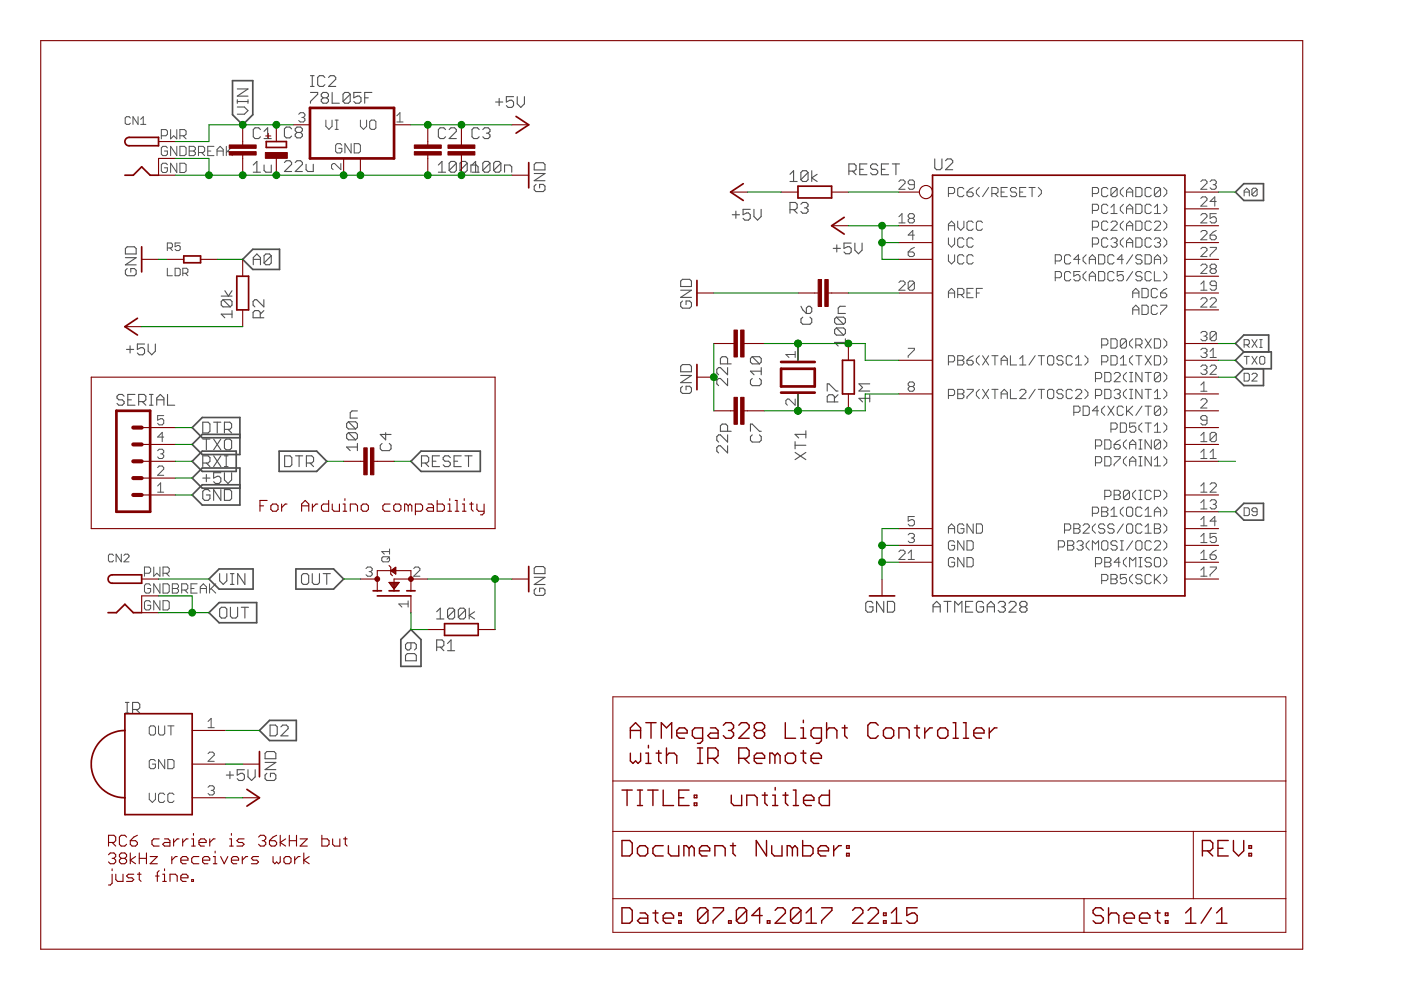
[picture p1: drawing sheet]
<svg xmlns="http://www.w3.org/2000/svg" width="297mm" height="210mm" viewBox="0 0 297 210" stroke-linecap="round" stroke-linejoin="round" font-family="sans-serif">
<g fill="none" stroke="#505050" stroke-width=".23">
<path d="M50.3 18.9h2.3l-2.3 1.5h2.3M65.8 19.6h1.6v.4l-1.6 1.5v.4M65.8 18.3h.8M65.8 16h.8M66.2 16v2.3M68.9 16.4l-.4-.4h-.8l-.3 .4v1.5l.3 .4h.8l.4-.4M69.7 16.4l.3-.4h.8l.4 .4v.4l-1.5 1.5h1.5M70.4 19.6v2.3h1.5M74.3 20v1.5l-.4 .4h-.8l-.4-.4M74.3 20l-.4-.4h-.8l-.4 .4v1.5M74.3 20l-1.6 1.5M76.5 19.6h-1.5v1.1l.8-.3h.4l.3 .3v.8l-.3 .4h-.8l-.4-.4"/>
<path d="M78.8 19.6h-1.5v2.3M50.3 21.1v.8M50.3 22.7h1.5l.8 .8-.8 .7h-1.5M50.3 21.5h2.3M52.6 21.1v.8M53.7 35l.8-.8v2.3M53.7 36.5h1.5M55.2 27.5l-.4-.4h-.7l-.4 .4v1.5l.4 .4h.7l.4-.4M56 35v1.1l.4 .4h1.1v-1.5M56 27.9l.7-.8v2.3M56 29.4h1.5M60.3 34.5l.4-.4h.7l.4 .4v.3l-1.5 1.6h1.5"/>
<path d="M61.8 27.3l-.4-.4h-.7l-.4 .4v1.6l.4 .3h.7l.4-.3M62.6 34.5l.4-.4h.7l.4 .4v.3l-1.5 1.6h1.5M63 28.1l-.4-.4v-.4l.4-.4h.7l.4 .4v.4l-.4 .4M63 28.1l-.4 .4v.4l.4 .3h.7l.4-.3v-.4l-.4-.4M63 28.1h.7M64.9 34.8v1.2l.4 .4h1.1v-1.6M68.5 20.7l-.4-.3v-.4l.4-.4h.8l.3 .4v.4l-.3 .3M68.5 20.7l-.4 .4v.4l.4 .4h.8l.3-.4v-.4l-.3-.4M68.5 20.7h.8M77.3 20.7h.8M92.9 36.5h1.6M92.9 35l.8-.8v2.3"/>
<path d="M94.5 27.5l-.4-.4h-.8l-.4 .4v1.5l.4 .4h.8l.4-.4M95.2 27.5l.4-.4h.8l.4 .4v.4l-1.6 1.5h1.6M96.8 34.6v1.5l-.4 .4h-.8l-.4-.4M96.8 34.6l-.4-.4h-.8l-.4 .4v1.5M96.8 34.6l-1.6 1.5M99.1 34.6v1.5l-.4 .4h-.8l-.4-.4M99.1 34.6l-.4-.4h-.8l-.4 .4v1.5M99.1 34.6l-1.6 1.5M99.8 36.5v-1.5h1.2l.4 .4v1.1M100.1 36.5h1.5M100.1 35l.7-.8v2.3M101.6 27.5l-.4-.4h-.7l-.4 .4v1.5l.4 .4h.7l.4-.4"/>
<path d="M102.4 27.5l.3-.4h.8l.4 .4v.4l-.4 .3M103.1 28.2h.4M103.5 28.2l.4 .4v.4l-.4 .4h-.8l-.3-.4M103.9 34.6v1.5l-.4 .4h-.8l-.3-.4M103.9 34.6l-.4-.4h-.8l-.3 .4v1.5M103.9 34.6l-1.5 1.5M105.1 21.6h1.5M105.8 20.9v1.5M106.2 34.6v1.5l-.4 .4h-.7l-.4-.4M106.2 34.6l-.4-.4h-.7l-.4 .4v1.5M106.2 34.6l-1.5 1.5M107 36.5v-1.5h1.1l.4 .4v1.1"/>
<path d="M108.9 20.5h-1.5v1.1l.7-.3h.4l.4 .3v.8l-.4 .4h-.8l-.3-.4M109.7 20.5v1.5l.7 .8 .8-.8v-1.5M113.3 36.8h2.2l-2.2 1.5h2.2M113.6 39.1l-.3 .4v.7l.3 .4h1.6l.3-.4v-.7l-.3-.4h-.8v.8M113.6 34.5h1.6l.3 .4v1.1h-2.2v-1.1zM167.5 37l.8-.8v2.3M167.5 38.5h1.5M171.3 36.6v1.5l-.4 .4h-.7l-.4-.4M171.3 36.6l-.4-.4h-.7l-.4 .4v1.5M171.3 36.6l-1.5 1.5M172.1 36.2v2.3M173.2 37l-1.1 .7 1.1 .8"/>
<path d="M180 36.3h1.1l.4-.4v-.8l-.4-.3h-1.1v2.2M180.7 36.3l.8 .7M182.3 35.9h.7M183.8 34.8h-1.5v2.2h1.5M186.1 35.1l-.4-.3h-.7l-.4 .3v.4l.4 .4h.7l.4 .4v.4l-.4 .3h-.7l-.4-.3M186.9 35.9h.7M188.4 34.8h-1.5v2.2h1.5M189.2 34.8h1.5M189.9 34.8v2.2M198.2 33.7v1.9l.4 .4h.7l.4-.4v-1.9M200.5 34.1l.4-.4h.7l.4 .4v.4l-1.5 1.5h1.5M26.6 54.6h2.3l-2.3 1.6h2.3"/>
<path d="M27 56.9l-.4 .4v.8l.4 .4h1.5l.4-.4v-.8l-.4-.4h-.8v.8M27 52.3h1.5l.4 .4v1.1h-2.3v-1.1zM53.7 56.1v-1.5l.8-.8 .7 .8v1.5M53.7 55h1.5M57.5 54.2l-.4-.4h-.7l-.4 .4v1.6M57.5 54.2v1.6l-.4 .3h-.7l-.4-.3M57.5 54.2l-1.5 1.6M144.7 59.2h1.5l.4 .4v1.1h-2.3v-1.1zM155.3 45.5h1.5M156 44.8v1.5M159.1 44.4h-1.6v1.1l.8-.4h.4l.4 .4v.8l-.4 .4h-.8l-.4-.4M159.9 44.4v1.5l.7 .8 .8-.8v-1.5"/>
<path d="M167.5 44.4h1.1l.4-.3v-.8l-.4-.4h-1.1v2.3M168.3 44.4l.7 .8M169.8 43.3l.4-.4h.7l.4 .4v.4l-.4 .4M170.6 44.1h.3M170.9 44.1l.4 .3v.4l-.4 .4h-.7l-.4-.4M176.7 52.7h1.5M177.4 51.9v1.5M180.5 51.5h-1.6v1.2l.8-.4h.4l.4 .4v.7l-.4 .4h-.8l-.4-.4M181.3 51.5v1.5l.7 .8 .8-.8v-1.5M26.8 74.1h1.5M27.6 73.3v1.5M30.6 72.9h-1.5v1.2l.8-.4h.4l.3 .4v.7l-.3 .4h-.8l-.4-.4"/>
<path d="M31.4 72.9v1.6l.8 .7 .7-.7v-1.6M46.9 62.8h2.3M47.3 63.5h1.5l.4 .4v.8l-.4 .4M47.3 63.5l-.4 .4v.8l.4 .4h1.5M47.3 63.5l1.5 1.6M47.7 61.6l.7 1.2 .8-1.2M49.2 66.6h-2.3l.8 .8M49.2 65.8v1.6M55.2 67.4v-1.2l-.4-.4h-.8l-.3 .4v1.2h2.2M55.9 63.5v1.6l-1.5-1.6h-.4l-.3 .4v.8l.3 .4M55.9 65.8l-.7 .8M144.3 79.6h2.3l-2.3 1.5h2.3"/>
<path d="M144.3 61.5h2.3l-2.3 1.6h2.3M144.7 63.8l-.4 .4v.8l.4 .3h1.5l.4-.3v-.8l-.4-.4h-.7v.8M144.7 77.3h1.5l.4 .4v1.1h-2.3v-1.1zM154.3 77.2v-1.2l-.4-.4h-.8l-.4 .4v1.2h2.3M154.3 77.9v1.6l-1.6-1.6h-.3l-.4 .4v.8l.4 .4M159.5 75.6l-.4 .4v.8l.4 .4h1.5M159.5 75.6h1.5l.4 .4v.8l-.4 .4M159.5 75.6l1.5 1.6M161.4 77.9v1.6M161.4 78.7h-2.3l.8 .8M169.8 64.9l.4 .8 .8 .8M170.2 67.2l-.4 .4v.8l.4 .3h1.5l.4-.3v-.8l-.4-.4"/>
<path d="M171 65.3l.3-.4h.4l.4 .4v.8l-.4 .4h-.7zM177.3 67.2h1.6l.3 .4v.8l-.3 .3M177.3 69.5h1.6l.3 .4v.8l-.3 .4M177.3 69.5l-.3 .4v.8l.3 .4h1.6M177.3 67.2l-.3 .4v.8l.3 .3h1.6M177.3 69.5l1.6 1.6M177.3 67.2l1.6 1.5M179.2 72.6h-2.2l.7 .8M179.2 71.8v1.6M179.2 64.9h-1.1l-.4 .4v1.2h1.5M26.3 84l-.4-.4h-.7l-.4 .4v.4l.4 .4h.7l.4 .4v.3l-.4 .4h-.7l-.4-.4M27.1 84.8h.8"/>
<path d="M28.6 83.6h-1.5v2.3h1.5M29.4 85.2h1.1l.4-.4v-.8l-.4-.4h-1.1v2.3M30.2 85.2l.7 .7M31.7 83.6h.7M31.7 85.9h.7M32.1 83.6v2.3M33.2 85.9v-1.5l.8-.8 .8 .8v1.5M33.2 84.8h1.6M35.5 83.6v2.3h1.5M43 89.5h1.1l.4 .4v1.5l-.4 .4h-1.1zM43 98.2h1.1l.4-.4v-.8l-.4-.4h-1.1v2.3M43 93.1h1.5"/>
<path d="M43.8 93.1v2.3M43.8 98.2l.7 .7M45.3 93.1l1.5 2.3M45.3 89.5h1.5M45.3 96.6l1.5 2.3M46.1 89.5v2.3M46.8 93.1l-1.5 2.3M46.8 96.6l-1.5 2.3M47.6 91h1.1l.4-.3v-.8l-.4-.4h-1.1v2.3M47.6 96.6h.7M47.6 98.9h.7M48 93.1h.7l.4 .4v1.5l-.4 .4h-.7l-.4-.4v-1.5z"/>
<path d="M48 96.6v2.3M48.3 91l.8 .8M60.3 96.6h1.2l.4 .4v1.6l-.4 .3h-1.2zM62.7 96.6h1.5M63.4 96.6v2.3M65 98.2h1.1l.4-.4v-.8l-.4-.4h-1.1v2.3M65.7 98.2l.8 .7M73.9 89.4h1.5l.4 .4v.8l-.4 .4M73.9 91.7h1.5l.4 .4v.8l-.4 .4M73.9 91.7l-.4 .4v.8l.4 .4h1.5M73.9 89.4l-.4 .4v.8l.4 .4h1.5M73.9 91.7l1.5 1.6"/>
<path d="M73.9 89.4l1.5 1.6M75.8 94.8h-2.3l.8 .7M75.8 94v1.5M75.8 87.1h-1.2l-.3 .4v1.1h1.5M81 94l-.4 .4v.8l.4 .3h1.5l.4-.3v-.8l-.4-.4M81.8 91.7v1.6l-1.2-1.2h2.3M89.4 98.2h1.1l.4-.4v-.8l-.4-.4h-1.1v2.3M90.1 98.2l.8 .7M91.7 97.8h.7M93.2 96.6h-1.5v2.3h1.5M95.5 97l-.4-.4h-.8l-.3 .4v.4l.3 .4h.8l.4 .4v.4l-.4 .3h-.8l-.3-.3M96.3 97.8h.7"/>
<path d="M97.8 96.6h-1.5v2.3h1.5M98.6 96.6h1.5M99.3 96.6v2.3M144.7 81.9l-.4 .4v.7l.4 .4h1.5l.4-.4v-.7l-.4-.4h-.7v.8M154.3 92.2v1.5l-1.6-1.5h-.3l-.4 .4v.7l.4 .4M154.3 91.4v-1.1l-.4-.4h-.8l-.4 .4v1.1h2.3M154.3 80.2v1.6l-1.6-1.6h-.3l-.4 .4v.8l.4 .4M154.3 94.5v1.5l-1.6-1.5h-.3l-.4 .4v.8l.4 .3M159.1 91.4v-1.5h.4l1.5 1.5h.4M159.5 80.2l-.4 .4v.8l.4 .4h1.5l.4-.4v-.8l-.4-.4M159.5 92.2l-.4 .4v.7l.4 .4h1.5l.4-.4v-.7l-.4-.4M168.6 95.9l2.3 1.6"/>
<path d="M168.6 94.4h2.3M168.6 93.6v1.6M170.9 92.1h-2.3l.7 .8M170.9 95.9l-2.3 1.6M170.9 91.3v1.6M175.4 82.9v-1.5h.4l1.5 1.5h.4M176.9 85.2v-1.1l-.4-.4h-.7l-.4 .4v1.1h2.3M177.7 83.7l-.8 .8M184.4 84.5h-2.3l.8 .7M184.4 83.7v1.5M184.4 81.4h-2.3l.8 .7-.8 .8h2.3M43 101.4h1.5"/>
<path d="M43.8 100.6v1.5M44.5 104.2l-.4-.4h-.7l-.4 .4v1.5l.4 .4h.7l.4-.4v-.8h-.7M46.8 100.2h-1.5v1.2l.8-.4h.3l.4 .4v.7l-.4 .4h-.7l-.4-.4M46.8 103.8v2.3l-1.5-2.3v2.3M47.6 103.8h1.1l.4 .4v1.5l-.4 .4h-1.1zM47.6 100.2v1.5l.7 .8 .8-.8v-1.5M46.6 121.6v1.5l.7 .8 .8-.8v-1.5M46.6 129.1l.3-.3h.8l.4 .3v1.6l-.4 .3h-.8l-.3-.3zM48.9 123.9h.7M48.9 121.6h.7M48.9 128.8v1.9l.3 .3h.8l.4-.3v-1.9M49.2 121.6v2.3"/>
<path d="M51.2 128.8h1.5M51.9 121.6v2.3l-1.5-2.3v2.3M51.9 128.8v2.2M63.9 122l.4-.4h.8l.3 .4v1.5l-.3 .4h-.8l-.4-.4zM66.2 121.6v1.9l.4 .4h.8l.3-.4v-1.9M68.5 121.6h1.5M69.3 121.6v2.3M86 139l.4-.4h1.5l.4 .4v1.1h-2.3zM87.1 136.3v1.1l-.4 .4h-.3l-.4-.4v-.7l.4-.4h1.5l.4 .4v.7l-.4 .4M92.6 129.7l.7-.8v2.3M92.6 131.2h1.5M92.6 137.2h1.1l.4-.4v-.7l-.4-.4h-1.1v2.3"/>
<path d="M93.3 137.2l.8 .8M94.9 136.4l.7-.7v2.3M94.9 138h1.5M96.4 129.3v1.6l-.4 .3h-.8l-.3-.3M96.4 129.3l-.4-.4h-.8l-.3 .4v1.6M96.4 129.3l-1.5 1.6M98.7 129.3v1.6l-.4 .3h-.7l-.4-.3M98.7 129.3l-.4-.4h-.7l-.4 .4v1.6M98.7 129.3l-1.5 1.6M99.5 128.9v2.3M100.6 129.7l-1.1 .8 1.1 .7M113.3 120.5l.3-.4h1.6l.3 .4v1.1h-2.2z"/>
<path d="M113.3 122.4h2.2l-2.2 1.5h2.2M113.6 124.7l-.3 .4v.8l.3 .3h1.6l.3-.3v-.8l-.3-.4h-.8v.8M185.1 127.9l-.4-.4h-.8l-.3 .4v1.5l.3 .4h.8l.4-.4v-.7h-.8M187.4 127.5v2.3l-1.6-2.3v2.3M188.2 127.5h1.1l.4 .4v1.5l-.4 .4h-1.1zM197.8 129.8v-1.5l.8-.8 .7 .8v1.5M197.8 128.7h1.5M200.1 127.5h1.6M200.9 127.5v2.3M202.4 129.8v-2.3l.8 .8 .7-.8v2.3M204.7 128.7h.8M206.2 127.5h-1.5v2.3h1.5"/>
<path d="M208.5 127.9l-.3-.4h-.8l-.4 .4v1.5l.4 .4h.8l.3-.4v-.7h-.7M209.3 128.7h1.5M209.3 129.8v-1.5l.8-.8 .7 .8v1.5M211.6 127.9l.4-.4h.8l.3 .4v.4l-.3 .4M212.4 128.7h.4M212.8 128.7l.3 .3v.4l-.3 .4h-.8l-.4-.4M213.9 127.9l.4-.4h.8l.3 .4v.4l-1.5 1.5h1.5M216.6 128.7h.8M216.6 128.7l-.4-.4v-.4l.4-.4h.8l.3 .4v.4l-.3 .4M216.6 128.7l-.4 .3v.4l.4 .4h.8l.3-.4v-.4l-.3-.3M26.6 151.2h.7M26.6 148.9h.7"/>
<path d="M27 148.9v2.3M28.1 150.4h1.2l.3-.3v-.8l-.3-.4h-1.2v2.3M28.9 150.4l.7 .8M56.6 159.3h1.5l.4 .4v1.2h-2.3v-1.2zM57.3 153.7h1.1l.4 .4v1.5l-.4 .4h-1.1zM59.6 154.1l.3-.4h.8l.4 .4v.4l-1.5 1.5h1.5M48 164.3h1.5M48.7 163.6v1.5M51.8 163.2h-1.5v1.1l.8-.3h.3l.4 .3v.8l-.4 .4h-.7l-.4-.4M52.6 163.2v1.5l.7 .8 .8-.8v-1.5M56.2 161.6h2.3l-2.3 1.6h2.3M56.6 164l-.4 .3v.8l.4 .4h1.5l.4-.4v-.8l-.4-.3h-.8v.7"/>
</g>
<g fill="none" stroke="#505050" stroke-width=".21">
<path d="M27.6 25l-.2-.3h-.6l-.3 .3v1.1l.3 .3h.6l.2-.3M29.3 24.7v1.7l-1.1-1.7v1.7M29.8 26.4h1.1M29.8 25.3l.6-.6v1.7M34.2 28.8h1l.3-.4v-.6l-.3-.3h-1v1.9M35.5 31.4l-.3-.4h-.7l-.3 .4v1.3l.3 .3h.7l.3-.3v-.7h-.6M35.5 34.9l-.3-.3h-.7l-.3 .3v1.3l.3 .4h.7l.3-.4v-.6h-.6M36.2 27.5v1.9l.6-.6 .7 .6v-1.9M37.5 31v2l-1.3-2v2M37.5 34.6v2l-1.3-2v2M38.1 28.8h1l.4-.4v-.6l-.4-.3h-1v1.9M38.1 31h1l.4 .4v1.3l-.4 .3h-1z"/>
<path d="M38.1 34.6h1l.4 .3v1.3l-.4 .4h-1zM38.8 28.8l.7 .6M40.1 31h1l.3 .4v.3l-.3 .3 .3 .3v.4l-.3 .3h-1zM40.1 32h1M42.1 32.3h1l.3-.3v-.6l-.3-.4h-1v2M42.7 32.3l.7 .7M44 32h.7M45.4 31h-1.4v2h1.4M46 32h1.3M46 33v-1.3l.7-.7 .6 .7v1.3M48 31v2M48.3 32l1 1"/>
<path d="M49.3 31l-1.3 1.3M63.3 24.2l.4-.3h.6l.3 .3v.4l-.3 .3M64 24.9h.3M64.3 24.9l.3 .3v.3l-.3 .4h-.6l-.4-.4M69.1 25.5v1.3l.6 .6 .7-.6v-1.3M71.1 27.4h.6M71.1 25.5h.6M71.4 25.5v1.9M72.3 34.7v1.3l-1.3-1.3h-.4l-.3 .3v.6l.3 .4M72.5 30.8l-.4-.3h-.6l-.3 .3v1.3l.3 .3h.6l.4-.3v-.6h-.7M74.4 30.5v1.9l-1.3-1.9v1.9M75.1 30.5h1l.3 .3v1.3l-.3 .3h-1z"/>
<path d="M76.4 25.5v1.3l.7 .6 .6-.6v-1.3M78.4 25.8l.3-.3h.7l.3 .3v1.3l-.3 .3h-.7l-.3-.3zM84.1 25.9h1.3M84.1 24.6l.7-.7v2M190.6 38.5l.3-.3h.7l.3 .3v.3l-1.3 1.3h1.3M193.9 39.2h-1l-.3-.4v-.3l.3-.3h.6l.4 .3v1.3l-.4 .3h-.6l-.3-.3M206.3 39.8l-.6 .3-.7 .6M207.6 39.8l-.6 .6v.6l.6 .7M209.6 39.8l-1.3 1.9M213.6 39.8h-1.3v1.9h1.3M217.5 39.8h-1.3v1.9h1.3M218.2 39.8h1.3"/>
<path d="M218.8 39.8v1.9M220.1 39.8l.7 .6v.6l-.7 .7M238.2 39.8l-.7 .6v.6l.7 .7M240.8 39.8h1l.3 .3v1.3l-.3 .3h-1zM246.7 39.8l.7 .6v.6l-.7 .7M254.6 38.5l.3-.3h.7l.3 .3v.3l-1.3 1.3h1.3M256.6 38.5l.3-.3h.7l.3 .3v.3l-.3 .4M257.2 39.2h.4M257.6 39.2l.3 .3v.3l-.3 .3h-.7l-.3-.3M35.5 52.6h.8l.3-.3v-.5l-.3-.3h-.8v1.6M35.5 56.9v1.6h1.1M36 52.6l.6 .5"/>
<path d="M37.1 56.9h.8l.3 .2v1.1l-.3 .3h-.8zM38.2 51.5h-1.1v.8l.6-.3h.2l.3 .3v.6l-.3 .2h-.5l-.3-.2M38.8 57.9h.8l.2-.2v-.6l-.2-.2h-.8v1.6M39.3 57.9l.5 .6M190.6 59.9l.3-.3h.7l.3 .3v.3l-1.3 1.3h1.3M190.6 46l.6-.7v2M190.6 47.3h1.3M192.6 53.4h.9l.4 .3v.4l-.4 .3h-.6l-.3-.3zM192.9 46.3l-.3-.3v-.4l.3-.3h.6l.4 .3v.4l-.4 .3M192.9 46.3l-.3 .3v.3l.3 .4h.6l.4-.4v-.3l-.4-.3M192.9 46.3h.6M193.9 59.9v1.3l-.4 .3h-.6l-.3-.3"/>
<path d="M193.9 59.9l-.4-.3h-.6l-.3 .3v1.3M193.9 49.8h-1.3l.9-.9v1.9M193.9 52.5l-.7 .3-.6 .6M193.9 59.9l-1.3 1.3M201.1 41h1l.3-.3v-.6l-.3-.3h-1v1.9M201.1 48.8v-1.3l.6-.6 .7 .6v1.3M201.1 50.4v1.4l.6 .6 .7-.6v-1.4M201.1 54v1.3l.6 .7 .7-.7v-1.3M201.1 47.9h1.3M203.1 46.9v1.3l.6 .6 .7-.6v-1.3M204.4 40.1l-.4-.3h-.6l-.3 .3v1.3l.3 .3h.6l.4-.3M204.4 50.8l-.4-.4h-.6l-.3 .4v1.3l.3 .3h.6l.4-.3"/>
<path d="M204.4 54.3l-.4-.3h-.6l-.3 .3v1.3l.3 .4h.6l.4-.4M205 40.7h1l.3 .3v.4l-.3 .3h-.6l-.4-.3zM206.3 47.2l-.3-.3h-.6l-.4 .3v1.3l.4 .3h.6l.3-.3M206.3 50.8l-.3-.4h-.6l-.4 .4v1.3l.4 .3h.6l.3-.3M206.3 54.3l-.3-.3h-.6l-.4 .3v1.3l.4 .4h.6l.3-.4M208.3 47.2l-.3-.3h-.7l-.3 .3v1.3l.3 .3h.7l.3-.3M210.3 41h1l.3-.3v-.6l-.3-.3h-1v1.9M210.9 41l.7 .7M212.3 40.7h.6M215.5 40.1l-.3-.3h-.7l-.3 .3v.3l.3 .3h.7l.3 .3v.4l-.3 .3h-.7l-.3-.3M216.2 40.7h.7M223.7 55.3h1l.3-.3v-.7l-.3-.3h-1v2"/>
<path d="M223.7 58.9h1l.3-.3v-.7l-.3-.3h-1v1.9M227 54.3l-.3-.3h-.7l-.3 .3v1.3l.3 .4h.7l.3-.4M227 57.9l-.3-.3h-.7l-.3 .3v1.3l.3 .3h.7l.3-.3M229 55h-1.3l.9-1v2M229 57.6h-1.3v1l.9-.4 .4 .4v.6l-.4 .3h-.6l-.3-.3M230.3 54l-.7 .7v.6l.7 .7M230.3 57.6l-.7 .6v.7l.7 .6M230.9 59.5v-1.3l.7-.6 .7 .6v1.3M230.9 56v-1.3l.7-.7 .7 .7v1.3M230.9 58.6h1.4M230.9 55h1.4M231.6 51.8h1l.3-.4v-.6l-.3-.4h-1v2"/>
<path d="M231.6 48.2h1l.3-.3v-.7l-.3-.3h-1v1.9M231.6 41h1l.3-.3v-.6l-.3-.3h-1v1.9M231.6 44.6h1l.3-.3v-.7l-.3-.3h-1v2M232.9 54h1l.3 .3v1.3l-.3 .4h-1zM232.9 57.6h1l.3 .3v1.3l-.3 .3h-1zM234.9 40.1l-.3-.3h-.7l-.3 .3v1.3l.3 .3h.7l.3-.3M234.9 43.6l-.3-.3h-.7l-.3 .3v1.3l.3 .4h.7l.3-.4M234.9 47.2l-.3-.3h-.7l-.3 .3v1.3l.3 .3h.7l.3-.3M234.9 50.8l-.3-.4h-.7l-.3 .4v1.3l.3 .3h.7l.3-.3M235.5 47.2l.4-.3h.6l.4 .3v.3l-1.4 1.3h1.4M235.5 50.8l.4-.4h.6l.4 .4v.3l-.4 .3M235.5 44l.7-.7v2"/>
<path d="M235.5 45.3h1.4M236.2 54.3l-.3-.3h-.7l-.3 .3v1.3l.3 .4h.7l.3-.4M236.2 57.9l-.3-.3h-.7l-.3 .3v1.3l.3 .3h.7l.3-.3M236.2 51.4h.3M236.5 51.4l.4 .4v.3l-.4 .3h-.6l-.4-.3M236.9 40.1l-.4-.3h-.6l-.4 .3v1.3M236.9 40.1v1.3l-.4 .3h-.6l-.4-.3M236.9 40.1l-1.4 1.3M238.2 57.6h-1.3v1l.6-.4h.3l.4 .4v.6l-.4 .3h-.6l-.3-.3M238.2 55h-1.3l.9-1v2M238.2 43.3l-.7 .7v.6l.7 .7M238.2 46.9l-.7 .6v.7l.7 .6"/>
<path d="M238.2 50.4l-.7 .7v.7l.7 .6M238.8 41.7v-1.3l.7-.6 .7 .6v1.3M238.8 45.3v-1.3l.7-.7 .7 .7v1.3M238.8 48.8v-1.3l.7-.6 .7 .6v1.3M238.8 52.4v-1.3l.7-.7 .7 .7v1.3M238.8 47.9h1.4M238.8 51.4h1.4M238.8 44.3h1.4M238.8 40.7h1.4M240.2 57.6l-1.4 1.9M240.2 54l-1.4 2M240.8 43.3h1l.3 .3v1.3l-.3 .4h-1z"/>
<path d="M240.8 46.9h1l.3 .3v1.3l-.3 .3h-1zM240.8 50.4h1l.3 .4v1.3l-.3 .3h-1zM242.1 54.3l-.3-.3h-.7l-.3 .3v.4l.3 .3h.7l.3 .3v.3l-.3 .4h-.7l-.3-.4M242.1 57.9l-.3-.3h-.7l-.3 .3v.3l.3 .4h.7l.3 .3v.3l-.3 .3h-.7l-.3-.3M242.8 54h1l.3 .3v1.3l-.3 .4h-1zM244.1 40.1l-.3-.3h-.7l-.3 .3v1.3l.3 .3h.7l.3-.3M244.1 43.6l-.3-.3h-.7l-.3 .3v1.3l.3 .4h.7l.3-.4M244.1 47.2l-.3-.3h-.7l-.3 .3v1.3l.3 .3h.7l.3-.3M244.1 50.8l-.3-.4h-.7l-.3 .4v1.3l.3 .3h.7l.3-.3M244.1 57.9l-.3-.3h-.7l-.3 .3v1.3l.3 .3h.7l.3-.3M244.8 56v-1.3l.6-.7 .7 .7v1.3M244.8 57.6v1.9h1.3"/>
<path d="M244.8 50.8l.3-.4h.6l.4 .4v.3l-.4 .3M244.8 47.2l.3-.3h.6l.4 .3v.3l-1.3 1.3h1.3M244.8 44l.6-.7v2M244.8 55h1.3M244.8 45.3h1.3M245.4 51.4h.3M245.7 51.4l.4 .4v.3l-.4 .3h-.6l-.3-.3M246.1 40.1l-.4-.3h-.6l-.3 .3v1.3M246.1 40.1v1.3l-.4 .3h-.6l-.3-.3M246.1 40.1l-1.3 1.3M246.7 43.3l.7 .7v.6l-.7 .7M246.7 46.9l.7 .6v.7l-.7 .6"/>
<path d="M246.7 50.4l.7 .7v.7l-.7 .6M246.7 54l.7 .7v.6l-.7 .7M246.7 57.6l.7 .6v.7l-.7 .6M254.6 56.3l.3-.3h.7l.3 .3v.4l-1.3 1.3h1.3M254.6 52.8l.3-.3h.7l.3 .3v.3l-1.3 1.3h1.3M254.6 45.6l.3-.3h.7l.3 .3v.4l-1.3 1.3h1.3M254.6 42.1l.3-.4h.7l.3 .4v.3l-1.3 1.3h1.3M254.6 49.2l.3-.3h.7l.3 .3v.3l-1.3 1.3h1.3M256.6 49.8h1l.3 .4v.3l-.3 .3h-.7l-.3-.3zM256.6 52.5h1.3v.3l-1.3 1.3v.3M256.9 57l-.3-.3v-.4l.3-.3h.7l.3 .3v.4l-.3 .3M256.9 57l-.3 .3v.3l.3 .4h.7l.3-.4v-.3l-.3-.3"/>
<path d="M256.9 57h.7M257.9 45.3h-1.3v1l.6-.3h.4l.3 .3v.6l-.3 .4h-.7l-.3-.4M257.9 42.7h-1.3l1-1v2M257.9 48.9l-.7 .3-.6 .6M263.8 40.7h1.1M263.8 41.6v-1.2l.5-.5 .6 .5v1.2M266.5 40.2l-.2-.3h-.6l-.3 .3v1.1M266.5 40.2v1.1l-.2 .3h-.6l-.3-.3M266.5 40.2l-1.1 1.1M168.6 74.5v1.3M168.6 75.2h-2l.7 .6M192.6 73.9h1.3v.3l-1.3 1.3v.3"/>
<path d="M201.1 63.1v-1.3l.6-.6 .7 .6v1.3M201.1 76.7h1l.3-.3v-.7l-.3-.3h-1v2M201.1 62.1h1.3M203.1 62.5h.9l.4-.4v-.6l-.4-.3h-.9v1.9M203.1 75.4h.9l.4 .3v.4l-.4 .3 .4 .3v.3l-.4 .4h-.9zM203.1 76.4h.9M203.7 62.5l.7 .6M205 76.4h1l.3 .3v.3l-.3 .4h-.6l-.4-.4zM205 62.1h.7M206.3 61.2h-1.3v1.9h1.3M206.3 75.4l-.6 .3-.7 .7M207 62.1h.6"/>
<path d="M207.6 75.4l-.6 .7v.6l.6 .7M208.3 61.2h-1.3v1.9M208.3 75.4l1.3 2M209.6 75.4l-1.3 2M210.3 75.4h1.3M210.9 75.4v2M212.3 77.4v-1.3l.6-.7 .7 .7v1.3M212.3 76.4h1.3M214.2 75.4v2h1.3M216.2 77.4h1.3M216.2 76.1l.7-.7v2M219.5 75.4l-1.3 2"/>
<path d="M220.1 75.4h1.3M220.8 75.4v2M222.1 75.7l.3-.3h.7l.3 .3v1.3l-.3 .4h-.7l-.3-.4zM225.4 75.7l-.3-.3h-.7l-.3 .3v.4l.3 .3h.7l.3 .3v.3l-.3 .4h-.7l-.3-.4M227.4 75.7l-.4-.3h-.6l-.3 .3v1.3l.3 .4h.6l.4-.4M228 77.4h1.3M228 76.1l.7-.7v2M230 75.4l.7 .7v.6l-.7 .7M233.6 73.2h1l.3-.4v-.6l-.3-.4h-1v2M233.6 76.7h1l.3-.3v-.7l-.3-.3h-1v2M234.2 79h1l.3 .3v1.3l-.3 .3h-1zM235.5 71.8h1l.4 .4v1.3l-.4 .3h-1z"/>
<path d="M235.5 75.4h1l.4 .3v1.3l-.4 .4h-1zM236.2 79.3l.3-.3h.7l.3 .3v.3l-1.3 1.3h1.3M237.5 77.4h1.3M237.5 76.1l.7-.7v2M238.8 72.2l-.3-.4h-.7l-.3 .4v1.3M238.8 72.2v1.3l-.3 .3h-.7l-.3-.3M238.8 72.2l-1.3 1.3M238.8 79l-.6 .6v.7l.6 .6M239.5 79h.7M239.8 79v1.9M240.2 71.8l-.7 .7v.7l.7 .6M240.2 75.4l-.7 .7v.6l.7 .7"/>
<path d="M240.2 62.1h1.3M240.2 63.1v-1.3l.6-.6 .7 .6v1.3M240.2 66.7v-1.3l.6-.7 .7 .7v1.3M240.2 65.7h1.3M240.8 73.2h1l.3-.4v-.6l-.3-.4h-1v2M240.8 75.4h1.3M241.5 75.4v2M241.5 73.2l.6 .6M242.1 79v1.9l-1.3-1.9v1.9M242.1 61.2h1l.3 .3v1.3l-.3 .3h-1zM242.1 64.7h1l.3 .3v1.4l-.3 .3h-1zM242.8 79h1.3"/>
<path d="M242.8 75.4l1.3 2M242.8 71.8l1.3 2M243.4 79v1.9M244.1 75.4l-1.3 2M244.1 71.8l-1.3 2M244.8 71.8h.9l.4 .4v1.3l-.4 .3h-.9zM244.8 75.4h.9l.4 .3v1.3l-.4 .4h-.9zM245.4 65l-.3-.3h-.7l-.3 .3v1.4l.3 .3h.7l.3-.3M245.4 61.5l-.3-.3h-.7l-.3 .3v1.3l.3 .3h.7l.3-.3M246.1 79.3l-.4-.3h-.6l-.3 .3v1.3M246.1 62.1h.9l.4 .4v.3l-.4 .3h-.6l-.3-.3zM246.1 64.7h1.3v.3l-1.3 1.4v.3"/>
<path d="M246.1 79.3v1.3l-.4 .3h-.6l-.3-.3M246.1 79.3l-1.3 1.3M246.7 71.8l.7 .7v.7l-.7 .6M246.7 75.4l.7 .7v.6l-.7 .7M246.7 79l.7 .6v.7l-.7 .6M247.4 61.2l-.7 .3-.6 .6M254.6 60.2l.6-.6v1.9M254.6 77.7l.3-.3h.7l.3 .3v.4l-.3 .3M254.6 74.2l.3-.3h.7l.3 .3v.3l-.3 .3M254.6 63.5l.3-.4h.7l.3 .4v.3l-1.3 1.3h1.3M254.6 61.5h1.3M254.6 70.6l.3-.3h.7l.3 .3v.3l-.3 .4"/>
<path d="M255.2 78.4h.4M255.2 74.8h.4M255.2 71.3h.4M255.6 71.3l.3 .3v.3l-.3 .3h-.7l-.3-.3M255.6 74.8l.3 .4v.3l-.3 .3h-.7l-.3-.3M255.6 78.4l.3 .3v.4l-.3 .3h-.7l-.3-.3M256.6 63.5l.3-.4h.7l.3 .4v.3l-1.3 1.3h1.3M256.6 77.7l.3-.3h.7l.3 .3v.4l-1.3 1.3h1.3M256.6 74.5l.6-.6v1.9M256.6 75.8h1.3M257.9 60.6h-1l-.3-.4v-.3l.3-.3h.7l.3 .3v1.3l-.3 .3h-.7l-.3-.3M257.9 70.6v1.3l-.3 .3h-.7l-.3-.3"/>
<path d="M257.9 70.6l-.3-.3h-.7l-.3 .3v1.3M257.9 70.6l-1.3 1.3M263.8 75.6h1.1M263.8 73.1h.8l.3-.3v-.5l-.3-.3h-.8v1.7M263.8 79.1h.8l.3 .3v1.1l-.3 .3h-.8zM264.3 75.6v1.6M264.3 73.1l.6 .6M265.4 75.6l1.1 1.6M265.4 79.4l.3-.3h.6l.2 .3v.3l-1.1 1.1h1.1M265.4 72l1.1 1.7M266.5 75.6l-1.1 1.6M266.5 72l-1.1 1.7"/>
<path d="M267.1 72h.5M267.1 73.7h.5M267.3 75.6h.6l.3 .2v1.1l-.3 .3h-.6l-.2-.3v-1.1zM267.3 72v1.7M33.4 99.1l.3-.3h.7l.3 .3v.4l-1.3 1.3h1.3M33.4 95.6l.3-.4h.7l.3 .4v.3l-.3 .3M34.1 96.2h.3M34.4 96.2l.3 .4v.3l-.3 .3h-.7l-.3-.3M34.7 88.1h-1.3v1l.7-.3h.3l.3 .3v.6l-.3 .4h-.7l-.3-.4M34.7 92.7h-1.3l1-1v1.9M168.6 84.6v1.3l-1.3-1.3h-.4l-.3 .3v.7l.3 .3M192.9 82l-.3-.4v-.3l.3-.3h.6l.4 .3v.3l-.4 .4"/>
<path d="M192.9 82l-.3 .3v.3l.3 .4h.6l.4-.4v-.3l-.4-.3M192.9 82h.6M201.1 83.9h1l.3-.4v-.6l-.3-.4h-1v2M203.1 82.5h.9l.4 .4v.3l-.4 .3 .4 .4v.3l-.4 .3h-.9zM203.1 83.5h.9M205 82.5h1.3v.4l-1.3 1.3v.3M207.6 82.5l-.6 .7v.7l.6 .6M208.3 82.5l1.3 2M209.6 82.5l-1.3 2M210.3 82.5h1.3M210.9 82.5v2M212.3 83.5h1.3"/>
<path d="M212.3 84.5v-1.3l.6-.7 .7 .7v1.3M214.2 82.5v2h1.3M216.2 82.9l.3-.4h.7l.3 .4v.3l-1.3 1.3h1.3M219.5 82.5l-1.3 2M220.1 82.5h1.3M220.8 82.5v2M222.1 82.9l.3-.4h.7l.3 .4v1.3l-.3 .3h-.7l-.3-.3zM225.4 82.9l-.3-.4h-.7l-.3 .4v.3l.3 .3h.7l.3 .4v.3l-.3 .3h-.7l-.3-.3M227.4 82.9l-.4-.4h-.6l-.3 .4v1.3l.3 .3h.6l.4-.3M227.7 87.4h.9l.4-.3v-.7l-.4-.3h-.9v2M228 82.9l.3-.4h.7l.3 .4v.3l-1.3 1.3h1.3M229.6 86.1h1l.3 .3v1.4l-.3 .3h-1z"/>
<path d="M230 82.5l.7 .7v.7l-.7 .6M232.3 80.3h1l.3-.3v-.7l-.3-.3h-1v1.9M232.3 83.9h1l.3-.4v-.6l-.3-.4h-1v2M232.3 94.6h1l.3-.4v-.6l-.3-.3h-1v1.9M232.3 98.1h1l.3-.3v-.6l-.3-.4h-1v2M232.9 87.1h-1.3l1-1v2M234.2 86.1l-.6 .7v.6l.6 .7M234.2 82.5h1l.3 .4v1.3l-.3 .3h-1zM234.2 93.3h1l.3 .3v1.3l-.3 .3h-1zM234.2 96.8h1l.3 .4v1.2l-.3 .4h-1zM234.9 86.1l1.3 2M235.5 91h1l.4-.3v-.7l-.4-.3h-1v2"/>
<path d="M236.2 86.1l-1.3 2M236.2 82.9l.3-.4h.7l.3 .4v.3l-.3 .3M236.2 94.2h1l.3 .4v.3l-.3 .3h-.7l-.3-.3zM236.2 96.8h1.3v.4l-1.3 1.2v.4M236.9 83.5h.3M237.2 83.5l.3 .4v.3l-.3 .3h-.7l-.3-.3M237.5 93.3l-.6 .3-.7 .6M237.5 89.7h1l.3 .3v1.3l-.3 .4h-1zM238.2 86.4l-.4-.3h-.6l-.3 .3v1.4l.3 .3h.6l.4-.3M238.8 86.1v2M238.8 82.5l-.6 .7v.7l.6 .6M238.8 93.3l-.6 .6v.7l.6 .6"/>
<path d="M238.8 96.8l-.6 .7v.6l.6 .7M239.2 87.1l1 1M239.5 95.2v-1.3l.7-.6 .6 .6v1.3M239.5 98.8v-1.3l.7-.7 .6 .7v1.3M239.5 82.5h.7M239.5 84.5h.7M239.5 97.8h1.3M239.5 94.2h1.3M239.5 80.9h.7M239.8 82.5v2M240.2 86.1l-1.4 1.3M240.8 89.7h-1.3v1l.7-.4h.3l.3 .4v.6l-.3 .4h-.7l-.3-.4"/>
<path d="M241.5 96.8h.6M241.5 98.8h.6M241.5 93.3h.6M241.5 95.2h.6M241.8 93.3v1.9M241.8 96.8v2M242.1 82.5v2l-1.3-2v2M242.1 89.7l-.6 .6v.7l.6 .7M242.1 86.1l-1.3 2M242.8 82.5h1.3M242.8 89.7h1.3M242.8 86.1h1.3"/>
<path d="M243.4 82.5v2M243.4 86.1v2M243.4 89.7v2M244.1 93.3v1.9l-1.3-1.9v1.9M244.1 96.8v2l-1.3-2v2M244.8 84.5h1.3M244.8 98.8h1.3M244.8 97.5l.6-.7v2M244.8 83.2l.6-.7v2M244.8 90.3l.6-.6v2M244.8 91.7h1.3M246.1 86.4l-.4-.3h-.6l-.3 .3v1.4"/>
<path d="M246.1 93.6l-.4-.3h-.6l-.3 .3v1.3M246.1 86.4v1.4l-.4 .3h-.6l-.3-.3M246.1 93.6v1.3l-.4 .3h-.6l-.3-.3M246.1 93.6l-1.3 1.3M246.1 86.4l-1.3 1.4M246.7 82.5l.7 .7v.7l-.7 .6M246.7 86.1l.7 .7v.6l-.7 .7M246.7 89.7l.7 .6v.7l-.7 .7M246.7 93.3l.7 .6v.7l-.7 .6M246.7 96.8l.7 .7v.6l-.7 .7M254.6 81.6l.6-.6v2M254.6 92.3l.6-.6v1.9"/>
<path d="M254.6 95.9l.6-.7v2M254.6 84.9l.3-.4h.7l.3 .4v.3l-1.3 1.3h1.3M254.6 83h1.3M254.6 97.2h1.3M254.6 93.6h1.3M255.9 89.1h-1l-.3-.3v-.4l.3-.3h.7l.3 .3v1.3l-.3 .4h-.7l-.3-.4M256.6 97.2h1.3M256.6 95.9l.6-.7v2M257.9 92v1.3l-.3 .3h-.7l-.3-.3M257.9 92l-.3-.3h-.7l-.3 .3v1.3M257.9 92l-1.3 1.3M24.1 117.8l-.3-.3h-.6l-.2 .3v1.1l.2 .2h.6l.3-.2"/>
<path d="M25.7 117.5v1.6l-1.1-1.6v1.6M26.3 117.8l.2-.3h.6l.2 .3v.2l-1 1.1h1M33.4 104.4h1.3M33.4 103l.7-.6v2M80.9 118.3l.3-.3h1.1l.3 .3v.6l-.3 .2h-1.1l-.3-.2zM82.6 116.4v1.1M82.6 118l-.6 .6M82.6 116.9h-1.7l.6 .6M190.6 117l.3-.4h.7l.3 .4v.3l-1.3 1.3h1.3M192.6 113.4l.3-.3h.6l.4 .3v.3l-.4 .4M192.6 118.6h1.3M192.6 117.3l.6-.7v2"/>
<path d="M193.2 114.1h.3M193.5 114.1l.4 .3v.3l-.4 .3h-.6l-.3-.3M193.9 109.5h-1.3v1l.6-.3h.3l.4 .3v.6l-.4 .4h-.6l-.3-.4M201.1 113.1v-1.4l.6-.6 .7 .6v1.4M201.1 112.1h1.3M202.4 115l-.3-.3h-.7l-.3 .3v1.3l.3 .3h.7l.3-.3v-.7h-.7M202.4 118.6l-.3-.4h-.7l-.3 .4v1.3l.3 .3h.7l.3-.3v-.7h-.7M204.4 111.4l-.4-.3h-.6l-.3 .3v1.3l.3 .4h.6l.4-.4v-.6h-.7M204.4 114.7v1.9l-1.3-1.9v1.9M204.4 118.2v2l-1.3-2v2M205 114.7h1l.3 .3v1.3l-.3 .3h-1zM205 118.2h1l.3 .4v1.3l-.3 .3h-1z"/>
<path d="M206.3 111.1v2l-1.3-2v2M207 111.1h1l.3 .3v1.3l-.3 .4h-1zM224.4 116h1l.3-.4v-.6l-.3-.3h-1v1.9M225.7 112.4h1l.3-.3v-.7l-.3-.3h-1v2M226.4 114.7h.9l.4 .3v.3l-.4 .3 .4 .4v.3l-.4 .3h-.9zM226.4 115.6h.9M227.7 112.1h.9M227.7 111.1h.9l.4 .3v.3l-.4 .4 .4 .3v.3l-.4 .4h-.9zM228.3 115l.4-.3h.6l.3 .3v.3l-.3 .3M229 115.6h.3M229.3 115.6l.3 .4v.3l-.3 .3h-.6l-.4-.3M229.6 111.4l.4-.3h.6l.3 .3v.3l-1.3 1.4h1.3"/>
<path d="M230.9 114.7l-.6 .6v.7l.6 .6M231.6 108.8h1l.3-.3v-.7l-.3-.3h-1v2M231.6 116.6v-1.9l.7 .6 .6-.6v1.9M232.3 119.5h1l.3-.3v-.6l-.3-.4h-1v2M232.3 111.1l-.7 .6v.7l.7 .7M233.6 107.5h1l.3 .3v.4l-.3 .3 .3 .3v.4l-.3 .3h-1zM233.6 115l.3-.3h.7l.3 .3v1.3l-.3 .3h-.7l-.3-.3zM233.6 108.5h1M234.2 105.3h1l.3-.4v-.6l-.3-.4h-1v2M234.2 118.2h1l.3 .4v.3l-.3 .3 .3 .3v.4l-.3 .3h-1zM234.2 119.2h1M234.2 111.4l-.3-.3h-.6l-.4 .3v.3l.4 .4h.6l.3 .3v.3l-.3 .4h-.6l-.4-.4"/>
<path d="M235.5 108.2l.7-.7v2M235.5 109.5h1.4M236.2 111.4l-.3-.3h-.7l-.3 .3v.3l.3 .4h.7l.3 .3v.3l-.3 .4h-.7l-.3-.4M236.2 103.9h1l.3 .4v.3l-.3 .3 .3 .4v.3l-.3 .3h-1zM236.2 104.9h1M236.9 115l-.4-.3h-.6l-.4 .3v.3l.4 .3h.6l.4 .4v.3l-.4 .3h-.6l-.4-.3M237.5 119.2h-1.3l1-1v2M237.5 114.7h.7M237.5 116.6h.7M237.8 114.7v1.9M238.2 111.1l-1.3 2M238.2 107.5l-.7 .7v.6l.7 .7"/>
<path d="M238.8 118.2l-.6 .7v.6l.6 .7M239.2 107.5h.6l.4 .3v1.4l-.4 .3h-.6l-.4-.3v-1.4zM239.2 111.1h.6l.4 .3v1.3l-.4 .4h-.6l-.4-.4v-1.3zM239.5 104.3v1.3l-.3 .3h-.7l-.3-.3M239.5 104.3l-.3-.4h-.7l-.3 .4v1.3M239.5 104.3l-1.3 1.3M240.2 114.7l-1.4 1.9M240.8 103.9l-.6 .7v.7l.6 .6M241.1 114.7h.7l.3 .3v1.3l-.3 .3h-.7l-.3-.3v-1.3zM241.5 118.2h.6M241.5 103.9h.6M241.5 105.9h.6"/>
<path d="M241.8 103.9v2M241.8 118.2v2M242.1 107.8l-.3-.3h-.7l-.3 .3v1.4l.3 .3h.7l.3-.3M242.1 111.4l-.3-.3h-.7l-.3 .3v1.3l.3 .4h.7l.3-.4M242.8 113.1h1.3M242.8 111.7l.6-.6v2M242.8 108.2l.6-.7v2M242.8 109.5h1.3M244.1 104.3l-.3-.4h-.7l-.3 .4v1.3l.3 .3h.7l.3-.3M244.1 115l-.3-.3h-.7l-.3 .3v1.3l.3 .3h.7l.3-.3M244.1 118.6l-.3-.4h-.7l-.3 .4v.3l.3 .3h.7l.3 .3v.4l-.3 .3h-.7l-.3-.3M244.8 105.3h.9l.4-.4v-.6l-.4-.4h-.9v2"/>
<path d="M244.8 109.5v-1.3l.6-.7 .7 .7v1.3M244.8 111.1h.9l.4 .3v.3l-.4 .4 .4 .3v.3l-.4 .4h-.9zM244.8 115l.3-.3h.6l.4 .3v.3l-1.3 1.3h1.3M244.8 112.1h.9M244.8 108.5h1.3M245.1 118.2h.6l.4 .4v1.3l-.4 .3h-.6l-.3-.3v-1.3zM246.7 103.9l.7 .7v.7l-.7 .6M246.7 107.5l.7 .7v.6l-.7 .7M246.7 111.1l.7 .6v.7l-.7 .7M246.7 114.7l.7 .6v.7l-.7 .6M246.7 118.2l.7 .7v.6l-.7 .7M254.6 103l.6-.6v2"/>
<path d="M254.6 106.6l.6-.6v1.9M254.6 110.2l.6-.7v2M254.6 113.7l.6-.6v1.9M254.6 117.3l.6-.7v2M254.6 115h1.3M254.6 118.6h1.3M254.6 111.5h1.3M254.6 107.9h1.3M254.6 104.4h1.3M256.6 102.7l.3-.3h.7l.3 .3v.3l-1.3 1.4h1.3M256.6 106.3l.3-.3h.7l.3 .3v.3l-.3 .3M256.6 117.6h1l.3 .4v.3l-.3 .3h-.7l-.3-.3z"/>
<path d="M257.2 106.9h.4M257.6 106.9l.3 .4v.3l-.3 .3h-.7l-.3-.3M257.9 113.1h-1.3v1l.6-.4h.4l.3 .4v.6l-.3 .3h-.7l-.3-.3M257.9 116.6l-.7 .4-.6 .6M257.9 110.5h-1.3l1-1v2M263.8 107.7h.8l.3 .2v1.2l-.3 .2h-.8zM266.5 108.5h-.8l-.3-.3v-.3l.3-.2h.6l.2 .2v1.2l-.2 .2h-.6l-.3-.2M30.6 121.5h1l.3-.3v-.7l-.3-.3h-1v2M31.9 124.1l-.3-.3h-.6l-.4 .3v1.3l.4 .4h.6l.3-.4v-.6h-.6M31.9 127.7l-.3-.3h-.6l-.4 .3v1.3l.4 .3h.6l.3-.3v-.7h-.6M32.6 120.2v2l.7-.7 .6 .7v-2M33.9 123.8v2l-1.3-2v2"/>
<path d="M33.9 127.4v1.9l-1.3-1.9v1.9M34.6 123.8h1l.3 .3v1.3l-.3 .4h-1zM34.6 121.5h1l.3-.3v-.7l-.3-.3h-1v2M34.6 127.4h1l.3 .3v1.3l-.3 .3h-1zM35.2 121.5l.7 .7M36.5 123.8h1l.3 .3v.3l-.3 .4 .3 .3v.3l-.3 .4h-1zM36.5 124.8h1M38.5 125.1h1l.3-.3v-.7l-.3-.3h-1v2M39.2 125.1l.6 .7M40.5 124.8h.6M41.8 123.8h-1.3v2h1.3M42.5 124.8h1.3"/>
<path d="M42.5 125.8v-1.4l.6-.6 .7 .6v1.4M44.4 123.8v2M44.7 124.8l1 1M45.7 123.8l-1.3 1.3M77.6 120.5l.3-.3h.7l.3 .3v.4l-.3 .3M78.3 121.2h.3M78.6 121.2l.3 .3v.4l-.3 .3h-.7l-.3-.3M86.5 128.1h-1.9l.6 .6M86.5 127.4v1.3M87.7 120.5l.3-.3h.7l.3 .3v.4l-1.3 1.3h1.3M233.6 123.1h1l.3-.3v-.7l-.3-.3h-1v2M235.5 121.8h1l.4 .3v.3l-.4 .4 .4 .3v.3l-.4 .4h-1z"/>
<path d="M235.5 122.8h1M238.8 121.8h-1.3v1l.7-.4h.3l.3 .4v.6l-.3 .4h-.7l-.3-.4M239.5 120.2v-2l.7 .7 .6-.7v2M240.2 121.8l-.7 .6v.7l.7 .7M241.5 120.2h.6M242.1 122.1l-.3-.3h-.7l-.3 .3v.3l.3 .4h.7l.3 .3v.3l-.3 .4h-.7l-.3-.4M244.1 122.1l-.3-.3h-.7l-.3 .3v1.3l.3 .4h.7l.3-.4M244.8 121.8v2M245.1 122.8l1 1M246.1 121.8l-1.3 1.3M246.7 121.8l.7 .6v.7l-.7 .7M254.6 120.9l.6-.7v2"/>
<path d="M254.6 122.2h1.3M256.6 120.2h1.3v.3l-1.3 1.4v.3M32 153.9h.6l.4 .3v1.3l-.4 .4h-.6l-.4-.4v-1.3zM33.6 153.9v1.6l.3 .4h.7l.3-.4v-1.6M35.6 153.9h1.3M36.2 153.9v2M44.1 153l.7-.7v2M44.1 154.3h1.3M44.1 159.8l.3-.3h.7l.3 .3v.3l-1.3 1.3h1.3M31.6 168.2v1.3l.7 .6 .7-.6v-1.3M33 161.4l-.4-.4h-.6l-.4 .4v1.3l.4 .3h.6l.4-.3v-.7h-.7M34.9 161v2l-1.3-2v2"/>
<path d="M34.9 168.5l-.3-.3h-.7l-.3 .3v1.3l.3 .3h.7l.3-.3M35.6 161h1l.3 .4v1.3l-.3 .3h-1zM36.9 168.5l-.3-.3h-.7l-.3 .3v1.3l.3 .3h.7l.3-.3M44.1 166.9l.3-.3h.7l.3 .3v.4l-.3 .3M44.8 167.6h.3M45.1 167.6l.3 .3v.3l-.3 .4h-.7l-.3-.4"/>
</g>
<g fill="none" stroke="#505050" stroke-width=".36">
<path d="M49.3 17.1h4.3v7.2l-2.1 2.2-2.2-2.2zM51.5 55l2.1-2.1h5.7v4.2h-5.7zM261.9 40.7l1.8-1.8h4.2v3.6h-4.2zM263.7 74.6l-1.8 1.8 1.8 1.8M263.7 74.6h5.8v3.6h-5.8M263.7 78.2l-1.8 1.8 1.8 1.7h4.2v-3.5M263.7 74.6l-1.8-1.8 1.8-1.8h5.3v3.6M42.9 95.7h7.2v4.2h-7.2l-2.2-2.1zM50.9 92.1h-8l-2.2 2.1 2.2 2.2h8v-7.9h-8l-2.2 2.2 2.2 2.1h8M59.2 95.7h7.9l2.2 2.1-2.2 2.1h-7.9zM89.3 95.7h12.5v4.2h-12.5l-2.2-2.1zM50.9 102.8h-8l-2.2 2.1 2.2 2.2h8v-7.9h-8l-2.2 2.2 2.2 2.1h8"/>
<path d="M263.7 106.7h4.2v3.6h-4.2l-1.8-1.8zM44.3 122.8l2.2-2.2h7.2v4.3h-7.2zM44.3 129.9l2.2-2.1h7.9v4.2h-7.9zM62.7 120.6h8l2.2 2.2-2.2 2.1h-8zM85 135.6l2.1-2.1 2.2 2.1v5.7h-4.3zM55 154.9l2.1-2.2h5.7v4.3h-5.7z"/>
</g>
<g fill="none" stroke="#800000" stroke-width=".23">
<path d="M8.6 8.6h267.6v192.7h-267.6zM33.6 30h3.6M37.2 33.6h-3.6v3.5h3.6M51.5 26.5v4.2M51.5 32.9v4.2M58.6 26.5v3.5M58.6 33.6v3.5M62.1 26.5h3.6M72.9 33.6v3.5M76.4 33.6v3.5M83.5 26.5h3.6M90.7 26.5v4.2"/>
<path d="M90.7 32.9v4.2M97.8 26.5v4.2M97.8 32.9v4.2M108.5 37.1h3.6M108.5 26.5h3.6M30 55h3.6M35.4 55h3.6M42.5 55h3.6M51.5 55v3.6M154.9 40.7h3.6M165.6 40.7h3.6M176.3 47.9h3.6"/>
<path d="M176.3 40.7h3.6M190.6 51.4h7.1M190.6 55h7.1M190.6 47.9h7.1M190.6 40.7h4.3M251.2 51.4h7.2M251.2 55h7.2M251.2 47.9h7.2M251.2 58.6h7.2M251.2 44.3h7.2M251.2 40.7h7.2M19.3 80h85.7v32.1h-85.7z"/>
<path d="M26.5 69.3h3.5M51.5 65.7v3.6M147.8 80h3.5M147.8 62.1h3.5M151.3 72.8h4.3M157.8 72.8h4.2M169.2 62.1h4.3M169.2 72.8v3.6M175.6 62.1h4.3M179.9 72.8v3.6M190.6 76.4h7.1M190.6 62.1h7.1"/>
<path d="M251.2 80h7.2M251.2 76.4h7.2M251.2 62.1h7.2M251.2 72.8h7.2M251.2 65.7h7.2M30 97.8h7.2M30 94.2h7.2M30 90.7h7.2M72.9 97.8h4.2M79.3 97.8h4.2M151.3 87.1h4.3M157.8 87.1h4.2"/>
<path d="M169.2 83.5v3.6M179.9 83.5v3.6M190.6 83.5h7.1M251.2 83.5h7.2M251.2 97.8h7.2M251.2 94.2h7.2M251.2 90.7h7.2M251.2 87.1h7.2M30 104.9h7.2M30 101.4h7.2M55.1 107.3h.8M56.6 106.1h-1.5v2.3"/>
<path d="M57.4 107.3l.4-.4h.8l.3 .4v.7l-.3 .4h-.8l-.4-.4zM59.7 106.9v1.5M60.9 106.9h-.4l-.8 .7M63.9 107.3h1.6M63.9 108.4v-1.5l.8-.8 .8 .8v1.5M66.2 106.9v1.5M67.4 106.9h-.4l-.8 .7M69.7 106.1v2.3h-1.2l-.3-.4v-.7l.3-.4h1.2M70.4 106.9v1.1l.4 .4h1.2v-1.5M72.7 108.4h.8M72.7 106.9h.4v1.5M73.1 105.7v.4"/>
<path d="M74.3 108.4v-1.5h1.1l.4 .4v1.1M76.6 107.3l.4-.4h.7l.4 .4v.7l-.4 .4h-.7l-.4-.4zM82.5 119.9l.3 .4v1.4l.4 .4M82.7 106.9h-1.1l-.4 .4v.7l.4 .4h1.1M83.5 107.3l.4-.4h.7l.4 .4v.7l-.4 .4h-.7l-.4-.4zM86.6 107.3l-.4-.4h-.4v1.5M86.6 107.3v1.1M86.6 107.3l.3-.4 .4 .4v1.1M88.1 108.4h1.1l.4-.4v-.7l-.4-.4h-1.1v2.3M90.8 106.9h.7l.4 .4v1.1h-1.1l-.4-.4 .4-.4h1.1M92.7 106.1v2.3h1.1l.4-.4v-.7l-.4-.4h-1.1M95 108.4h.7"/>
<path d="M95 106.9h.4v1.5M95.4 105.7v.4M96.5 106.1h.4v2.3M96.5 108.4h.8M98 108.4h.8M98 106.9h.4v1.5M98.4 105.7v.4M99.6 106.9h.7M99.9 106.5v1.5l.4 .4M101.1 106.9v1.1l.4 .4h1.1M102.6 106.9v1.9l-.3 .4h-.4M190.6 112.1h7.1"/>
<path d="M190.6 115.6h7.1M190.6 119.2h7.1M251.2 112.1h7.2M251.2 115.6h7.2M251.2 119.2h7.2M251.2 108.5h7.2M251.2 104.9h7.2M30 122.8h3.6M33.6 126.3h-3.6v3.6h3.6M76.4 122.8h3.6M80 125.3v-4.3h7.1v4.3M82.5 123.5h2.1l-1.1 1.4z"/>
<path d="M82.6 123.7h1.9M82.8 123.9h1.5M82.8 121l1.1-.7v1.4zM82.9 120.9h1M82.9 124h1.3M83 124.2h1.1M83.1 121.1h.8M83.2 120.8h.7M83.2 124.4h.7M83.3 124.6h.5M83.3 121.3h.6M83.5 120.6h.4"/>
<path d="M83.5 124.8h.2M83.6 121.5h.3M83.7 120.4h.2M83.9 121.7h.1M87.1 126.3v3.6M90.7 122.8h-7.2v2.5M90.7 133.5h3.6M101.4 133.5h3.6M108.5 122.8h3.6M187 122.8v3.5M251.2 122.8h7.2M40.7 154.9h7.2"/>
<path d="M23 178.6h1.2l.3-.4v-.7l-.3-.4h-1.2v2.3M23.8 178.6l.7 .8M26.8 177.5l-.3-.4h-.8l-.4 .4v1.5l.4 .4h.8l.3-.4M27.6 178.2h1.1l.4 .4v.4l-.4 .4h-.7l-.4-.4zM29.1 177.1l-.7 .4-.8 .7M33.7 177.9h-1.1l-.4 .3v.8l.4 .4h1.1M34.9 177.9h.7l.4 .3v1.2h-1.1l-.4-.4 .4-.4h1.1M36.8 177.9v1.5M38 177.9h-.4l-.8 .7M38.7 177.9v1.5M39.9 177.9h-.4l-.8 .7M40.6 179.4h.8"/>
<path d="M40.6 177.9h.4v1.5M40.7 162h7.2M40.7 169.1h7.2M41 176.7v.4M42.2 178.6h1.5v-.4l-.4-.3h-.7l-.4 .3v.8l.4 .4h.7M44.5 177.9v1.5M45.6 177.9h-.4l-.7 .7M48.7 179.4h.7M48.7 177.9h.4v1.5M49.1 176.7v.4M51.5 162h3.5M51.5 169.1h3.5"/>
<path d="M51.8 177.9h-1.2l-.4 .3 .4 .4h.8l.4 .4-.4 .4h-1.2M54.8 177.5l.4-.4h.8l.3 .4v.4l-.3 .3M55.6 178.2h.4M56 178.2l.3 .4v.4l-.3 .4h-.8l-.4-.4M57.1 178.2h1.2l.4 .4v.4l-.4 .4h-.8l-.4-.4zM58.7 177.1l-.8 .4-.8 .7M59.4 177.1v2.3M60.6 177.9l-1.2 .7 1.2 .8M61.3 178.2h1.6M61.3 177.1v2.3M62.9 177.1v2.3M63.6 177.9h1.6l-1.6 1.5h1.6"/>
<path d="M68.2 177.1v2.3h1.2l.4-.4v-.8l-.4-.3h-1.2M70.5 177.9v1.1l.4 .4h1.2v-1.5M72.8 177.9h.8M73.2 177.5v1.5l.4 .4M23 181.2l.4-.4h.8l.3 .4v.4l-.3 .4M23.8 182h.4M23.8 185.4v1.9l-.4 .3h-.4M23.8 184.2v.4M24.2 182l.3 .4v.4l-.3 .3h-.8l-.4-.3M24.6 185.4v1.1l.3 .4h1.2v-1.5M25.7 182l-.4-.4v-.4l.4-.4h.8l.3 .4v.4l-.3 .4M25.7 182l-.4 .4v.4l.4 .3h.8l.3-.3v-.4l-.3-.4"/>
<path d="M25.7 182h.8M27.6 180.8v2.3M28.4 185.4h-1.2l-.4 .3 .4 .4h.8l.4 .4-.4 .4h-1.2M28.7 181.6l-1.1 .8 1.1 .7M29.1 185.4h.8M29.5 182h1.6M29.5 180.8v2.3M29.5 185v1.5l.4 .4M31.1 180.8v2.3M31.8 181.6h1.6l-1.6 1.5h1.6M33 185.7h.7M33.7 184.6l-.3 .4v1.9"/>
<path d="M34.5 186.9h.8M34.5 185.4h.4v1.5M34.9 184.2v.4M36 186.9v-1.5h1.2l.4 .3v1.2M36.4 181.6v1.5M37.6 181.6h-.4l-.8 .8M38.3 182.4h1.6v-.4l-.4-.4h-.8l-.4 .4v.8l.4 .3h.8M38.3 186.1h1.6v-.4l-.4-.3h-.8l-.4 .3v.8l.4 .4h.8M40.6 186.5h.4v.4h-.4zM42.2 181.6h-1.2l-.4 .4v.8l.4 .3h1.2M42.9 182.4h1.6v-.4l-.4-.4h-.8l-.4 .4v.8l.4 .3h.8M45.2 183.1h.8"/>
<path d="M45.2 181.6h.4v1.5M45.6 180.5v.3M46.8 181.6l.7 1.5 .8-1.5M49.1 182.4h1.5v-.4l-.4-.4h-.8l-.3 .4v.8l.3 .3h.8M51.4 181.6v1.5M52.5 181.6h-.4l-.7 .8M54.8 181.6h-1.1l-.4 .4 .4 .4h.7l.4 .4-.4 .3h-1.1M57.9 181.6v1.2l.4 .3 .4-.3 .3 .3 .4-.3v-1.2M60.2 182l.4-.4h.7l.4 .4v.8l-.4 .3h-.7l-.4-.3zM62.5 181.6v1.5M63.6 181.6h-.4l-.7 .8M64.4 180.8v2.3"/>
<path d="M65.6 181.6l-1.2 .8 1.2 .7"/>
<circle cx="196.3" cy="40.7" r="1.4"/>
</g>
<g fill="none" stroke="#800000" stroke-width=".3">
<path d="M133.6 156.5v-2.2l1.1-1.1 1.1 1.1v2.2M133.6 159.7v1.6l.6 .6 .5-.6 .6 .6 .5-.6v-1.6M133.6 154.9h2.2M136.9 153.2h2.2M136.9 159.7h.6v2.2M137.5 158v.6M138 153.2v3.3M139.1 159.7h1.1M139.7 159.1v2.2l.5 .6M140.2 156.5v-3.3l1.1 1.1 1.1-1.1v3.3M141.3 158.6v3.3M143.5 155.4h2.2v-.5l-.6-.6h-1.1l-.5 .6v1.1l.5 .5h1.1"/>
<path d="M147.9 158.6h1.1M148.4 158.6v3.3M149 156.5h-1.7l-.5-.5v-1.1l.5-.6h1.7v2.8l-.6 .5h-.5M150.6 154.3h1.1l.6 .6v1.6h-1.7l-.5-.5 .5-.6h1.7M153.4 153.8l.5-.6h1.1l.5 .6v.5l-.5 .6M154.5 154.9h.5M155 154.9l.5 .5v.6l-.5 .5h-1.1l-.5-.5M156.6 153.8l.6-.6h1.1l.5 .6v.5l-2.2 2.2h2.2M160.5 154.9h1.1M160.5 154.9l-.6-.6v-.5l.6-.6h1.1l.5 .6v.5l-.5 .6M160.5 154.9l-.6 .5v.6l.6 .5h1.1l.5-.5v-.6l-.5-.5M166.5 153.2v3.3h2.2"/>
<path d="M167 159.7h1.1l.6 .5v1.1l-.6 .6h-1.1l-.5-.6v-1.1zM169.8 156.5h1.1M169.8 154.3h.5v2.2M169.8 159.7h1.1M170.3 152.7v.5M170.3 159.1v2.2l.6 .6M174.2 156.5h-1.7l-.5-.5v-1.1l.5-.6h1.7v2.8l-.6 .5h-.5M175.3 154.9l.5-.6h1.1l.5 .6v1.6M175.3 153.2v3.3M178.5 154.3h1.1M179.1 153.8v2.2l.5 .5M186.2 153.8l-.5-.6h-1.1l-.6 .6v2.2l.6 .5h1.1l.5-.5"/>
<path d="M187.3 154.9l.6-.6h1l.6 .6v1.1l-.6 .5h-1l-.6-.5zM190.6 156.5v-2.2h1.6l.6 .6v1.6M193.9 154.3h1.1M194.4 153.8v2.2l.6 .5M196.1 154.3v2.2M197.7 154.3h-.6l-1 1.1M198.8 154.9l.5-.6h1.1l.6 .6v1.1l-.6 .5h-1.1l-.5-.5zM202.1 153.2h.5v3.3M202.1 156.5h1.1M204.3 153.2h.5v3.3M204.3 156.5h1.1M206.5 155.4h2.1v-.5l-.5-.6h-1.1l-.5 .6v1.1l.5 .5h1.1"/>
<path d="M209.7 154.3v2.2M211.4 154.3h-.6l-1.1 1.1M131.9 178.2h1.6l.5 .6v2.1l-.5 .6h-1.6zM131.9 167.5h2.1M132.9 167.5v3.3M135.1 179.9l.6-.6h1.1l.5 .6v1l-.5 .6h-1.1l-.6-.6zM135.1 167.5h1.1M135.1 170.8h1.1M135.7 167.5v3.3M136.9 161.9h1.1M137.3 167.5h2.2M138.4 167.5v3.3"/>
<path d="M140.6 167.5v3.3h2.2M140.6 179.3h-1.6l-.6 .6v1l.6 .6h1.6M141.3 160.2l.6-.5h1.1l.5 .5v1.7M141.7 179.3v1.6l.6 .6h1.6v-2.2M143.9 169.1h1.1M146.1 167.5h-2.2v3.3h2.2M146.1 179.9l-.6-.6h-.5v2.2M146.1 179.9l.5-.6 .6 .6v1.6M146.1 179.9v1.6M147.2 170.2h.5v.6h-.5zM147.2 168.6h.5v.5h-.5zM147.9 161.9h1.1"/>
<path d="M150.1 160.8h1.6l.6-.6v-1.1l-.6-.5h-1.6v3.3M151.2 160.8l1.1 1.1M154.9 179.3h1.1M155 168.6v1.6l.6 .6h1.6v-2.2M155.4 178.8v2.1l.6 .6M156.6 160.8h1.7l.5-.6v-1.1l-.5-.5h-1.7v3.3M157.7 160.8l1.1 1.1M158.3 170.8v-2.2h1.7l.5 .5v1.7M159.9 160.8h2.2v-.6l-.5-.5h-1.1l-.6 .5v1.1l.6 .6h1.1M161.6 168.6h1.1M162.2 168v2.2l.5 .6M162.5 178.2v3.3l-2.2-3.3v3.3"/>
<path d="M163.6 179.3v1.6l.6 .6h1.6v-2.2M163.8 170.8h1.1M163.8 168.6h.6v2.2M164.3 160.2l-.6-.5h-.5v2.2M164.3 160.2v1.7M164.3 160.2l.5-.5 .6 .5v1.7M164.4 167v.5M166 168.6h1.1M166.5 168v2.2l.6 .6M168 179.9l-.6-.6h-.5v2.2M168 179.9v1.6M168 179.9l.6-.6 .5 .6v1.6"/>
<path d="M168.2 167.5h.5v3.3M168.2 170.8h1.1M170.2 178.2v3.3h1.6l.6-.6v-1l-.6-.6h-1.6M170.4 169.7h2.2v-.6l-.6-.5h-1.1l-.5 .5v1.1l.5 .6h1.1M172 160.8h2.2v-.6l-.6-.5h-1.1l-.5 .5v1.1l.5 .6h1.1M175.9 167.5v3.3h-1.7l-.5-.6v-1.1l.5-.5h1.7M176.8 179.3v2.2M178.4 179.3h-.6l-1 1.1M179.5 179.3h.5v.6h-.5zM258.2 179.9h1.1M260.4 178.2h-2.2v3.3h2.2M261.5 178.2v2.2l1.1 1.1 1.1-1.1v-2.2"/>
<path d="M264.8 179.3h.5v.6h-.5zM131.9 192.5h1.6l.5 .5v2.2l-.5 .5h-1.6zM135.7 193.6h1.1l.5 .5v1.6h-1.6l-.6-.5 .6-.5h1.6M138.4 193.6h1.1M139 193v2.2l.5 .5M140.6 194.7h2.2v-.6l-.5-.5h-1.1l-.6 .5v1.1l.6 .5h1.1M143.9 195.2h.5v.5h-.5zM143.9 193.6h.5v.5h-.5zM148.3 180.4h2.2v-.5l-.6-.6h-1.1l-.5 .6v1l.5 .6h1.1M150.1 193v2.2l-.5 .5h-1.1l-.6-.5M150.1 193l-.5-.5h-1.1l-.6 .5v2.2M150.1 193l-2.2 2.2"/>
<path d="M151.2 192.5h2.2v.5l-2.2 2.2v.5M151.6 181.5v-2.2h1.6l.6 .6v1.6M154.5 195.2h.5v.5h-.5zM158.3 193v2.2l-.5 .5h-1.1l-.6-.5M158.3 193l-.5-.5h-1.1l-.6 .5v2.2M158.3 193l-2.2 2.2M161.6 194.1h-2.2l1.7-1.6v3.2M162.7 195.2h.5v.5h-.5zM164.3 193l.6-.5h1.1l.5 .5v.6l-2.2 2.1h2.2M169.8 193v2.2l-.5 .5h-1.1l-.6-.5M169.8 193l-.5-.5h-1.1l-.6 .5v2.2M169.8 193l-2.2 2.2"/>
<path d="M170.9 195.7h2.2M170.9 193.6l1.1-1.1v3.2M173.5 180.4h2.2v-.5l-.6-.6h-1.1l-.5 .6v1l.5 .6h1.1M174.2 192.5h2.2v.5l-2.2 2.2v.5M179.5 180.9h.5v.6h-.5zM180.8 193l.5-.5h1.1l.5 .5v.6l-2.1 2.1h2.1M184 193l.6-.5h1.1l.5 .5v.6l-2.2 2.1h2.2M187.3 193.6h.6v.5h-.6zM187.3 195.2h.6v.5h-.6zM189 195.7h2.2M189 193.6l1.1-1.1v3.2M194.5 192.5h-2.2v1.6l1.1-.5h.5l.6 .5v1.1l-.6 .5h-1.1l-.5-.5"/>
<path d="M233.9 193l-.5-.5h-1.1l-.5 .5v.6l.5 .5h1.1l.5 .6v.5l-.5 .5h-1.1l-.5-.5M235 194.1l.6-.5h1.1l.5 .5v1.6M235 192.5v3.2M238.3 194.7h2.2v-.6l-.5-.5h-1.1l-.6 .5v1.1l.6 .5h1.1M241.6 194.7h2.2v-.6l-.6-.5h-1.1l-.5 .5v1.1l.5 .5h1.1M244.9 193.6h1.1M245.4 193v2.2l.6 .5M247.1 195.2h.5v.5h-.5zM247.1 193.6h.5v.5h-.5zM251.4 195.7h2.2M251.4 193.6l1.1-1.1v3.2M254.9 180.4h1.7l.5-.5v-1.1l-.5-.6h-1.7v3.3"/>
<path d="M256 180.4l1.1 1.1M256.8 192.5l-2.1 3.2M257.9 195.7h2.2M257.9 193.6l1.1-1.1v3.2M264.8 180.9h.5v.6h-.5z"/>
</g>
<g fill="none" stroke="#800000" stroke-width=".36">
<path d="M26.5 37.1h1.8l1.7-1.7 1.8 1.7h1.8M26.7 29.4l.7-.3h6.2v1.8h-6.2a.89 .89 0 0 1-.8-.5 .89 .89 0 0 1 .1-1zM56.5 30h4.2v1.3h-4.2zM109.4 24.7l2.7 1.8-2.7 1.7M112.1 34.5v5.3M157.6 38.9l-2.7 1.8 2.7 1.8M169.2 39.5h7.1v2.5h-7.1zM197.7 37.1h53.5v89.2h-53.5zM30 52.3v5.4M39 54.3h3.5v1.4h-3.5zM50.2 58.6h2.5v7.1h-2.5zM147.8 59.5v5.3"/>
<path d="M179 46.1l-2.7 1.8 2.7 1.7M29.1 67.5l-2.6 1.8 2.6 1.7M147.8 77.3v5.3M178.6 76.4h2.5v7.1h-2.5zM22.9 129.9h1.8l1.8-1.8 1.8 1.8h1.7M23.1 122.2l.7-.3h6.2v1.8h-6.2a.89 .89 0 0 1-.8-.6 .89 .89 0 0 1 .1-.9zM79.1 125.3h1.8M80 126.3h7.1M82.5 125.3h2.1M86.2 125.3h1.8M94.3 132.2h7.1v2.5h-7.1zM112.1 120.1v5.4"/>
<path d="M184.3 126.3h5.4M26.5 154.9a7.1 7.1 0 0 0-7.2 7.1 7.1 7.1 0 0 0 7.2 7.1M26.5 151.3h14.2v21.4h-14.2zM55 159.3v5.4M52.3 167.4l2.7 1.7-2.7 1.8"/>
</g>
<g fill="#800000" stroke="#800000" stroke-width=".21">
<path d="M77.1 95h.8v5.7h-.8z"/>
<path d="M78.5 95h.8v5.7h-.8z"/>
<path d="M174.9 59.3h.7v5.7h-.7z"/>
<path d="M173.5 59.3h.7v5.7h-.7z"/>
<path d="M155.6 84.2h.7v5.8h-.7z"/>
<path d="M157 84.2h.8v5.8h-.8z"/>
<path d="M155.6 70h.7v5.7h-.7z"/>
<path d="M157 70h.8v5.7h-.8z"/>
<path d="M48.6 32.2h5.7v.7h-5.7z"/>
<path d="M48.6 30.7h5.7v.8h-5.7z"/>
<path d="M87.8 32.2h5.8v.7h-5.8z"/>
<path d="M87.8 30.7h5.8v.8h-5.8z"/>
<path d="M95 32.2h5.7v.7h-5.7z"/>
<path d="M95 30.7h5.7v.8h-5.7z"/>
<path d="M56.3 32.3h4.6v1.3h-4.6z"/>
</g>
<path d="M65.7 22.9h17.8v10.7h-17.8zM165.6 78.2h7.1v3.7h-7.1zM165.6 76.8h7.1M24.7 87.1h7.1v21.4h-7.1zM165.6 83.2h7.1" fill="none" stroke="#800000" stroke-width=".57"/>
<path d="M28.3 97.8h1.7M28.3 90.7h1.7M28.3 94.2h1.7M28.3 101.4h1.7M28.3 104.9h1.7" fill="none" stroke="#800000" stroke-width=".87"/>
<g fill="#800000" stroke="#800000" stroke-width=".21">
<circle cx="87.1" cy="122.8" r=".51"/>
<circle cx="80" cy="122.8" r=".51"/>
</g>
<path d="M56.3 28.8h1.1M56.9 28.3v1.1M129.9 147.7h142.7v50h-142.7zM129.9 176.3h142.7M129.9 165.6h142.7M253 176.3v14.2M129.9 190.5h142.7M229.8 190.5v7.2" fill="none" stroke="#800000" stroke-width=".21"/>
<g fill="none" stroke="#008000" stroke-width=".23">
<path d="M37.2 37.1h71.3M37.2 33.6h7.1v3.5M62.1 26.5h-17.8v3.5h-7.1M87.1 26.5h21.4M33.6 55h1.8M46.1 55h5.4M158.5 40.7h7.1M179.9 40.7h10.7M179.9 47.9h10.7M187 47.9v7.1h3.6M187 51.4h3.6M258.4 40.7h3.5"/>
<path d="M30 69.3h21.5M151.3 72.8v14.3M151.3 62.1h17.9M162 72.8h21.5v3.6h7.1M169.2 72.8v3.6M179.9 62.1h10.7M258.4 76.4h3.5M258.4 80h3.5M258.4 72.8h3.5M37.2 97.8h3.5M37.2 94.2h3.5M37.2 90.7h3.5"/>
<path d="M69.3 97.8h3.6M83.5 97.8h3.6M169.2 83.5v3.6M190.6 83.5h-7.1v3.6h-21.5M258.4 97.8h3.5M37.2 104.9h3.5M37.2 101.4h3.5M187 115.6h3.6M187 119.2h3.6M190.6 112.1h-3.6v10.7M258.4 108.5h3.5M33.6 122.8h10.7"/>
<path d="M33.6 129.9h10.7M33.6 126.3h7.1v3.6M72.9 122.8h3.5M87.1 129.9v3.6h3.6M90.7 122.8h17.8M105 122.8v10.7M47.9 154.9h7.1M47.9 162h3.6M47.9 169.1h3.6"/>
</g>
<g fill="#008000" stroke="#008000" stroke-width=".21">
<circle cx="187" cy="115.6" r=".72"/>
<circle cx="187" cy="119.2" r=".72"/>
<circle cx="151.3" cy="80" r=".72"/>
<circle cx="90.7" cy="37.1" r=".72"/>
<circle cx="51.5" cy="37.1" r=".72"/>
<circle cx="72.9" cy="37.1" r=".72"/>
<circle cx="76.4" cy="37.1" r=".72"/>
<circle cx="44.3" cy="37.1" r=".72"/>
<circle cx="97.8" cy="37.1" r=".72"/>
<circle cx="58.6" cy="37.1" r=".72"/>
<circle cx="105" cy="122.8" r=".72"/>
<circle cx="169.2" cy="87.1" r=".72"/>
<circle cx="179.9" cy="87.1" r=".72"/>
<circle cx="169.2" cy="72.8" r=".72"/>
<circle cx="179.9" cy="72.8" r=".72"/>
<circle cx="51.5" cy="26.5" r=".72"/>
<circle cx="58.6" cy="26.5" r=".72"/>
<circle cx="40.7" cy="129.9" r=".72"/>
<circle cx="90.7" cy="26.5" r=".72"/>
<circle cx="97.8" cy="26.5" r=".72"/>
<circle cx="187" cy="47.9" r=".72"/>
<circle cx="187" cy="51.4" r=".72"/>
</g>
</svg>
